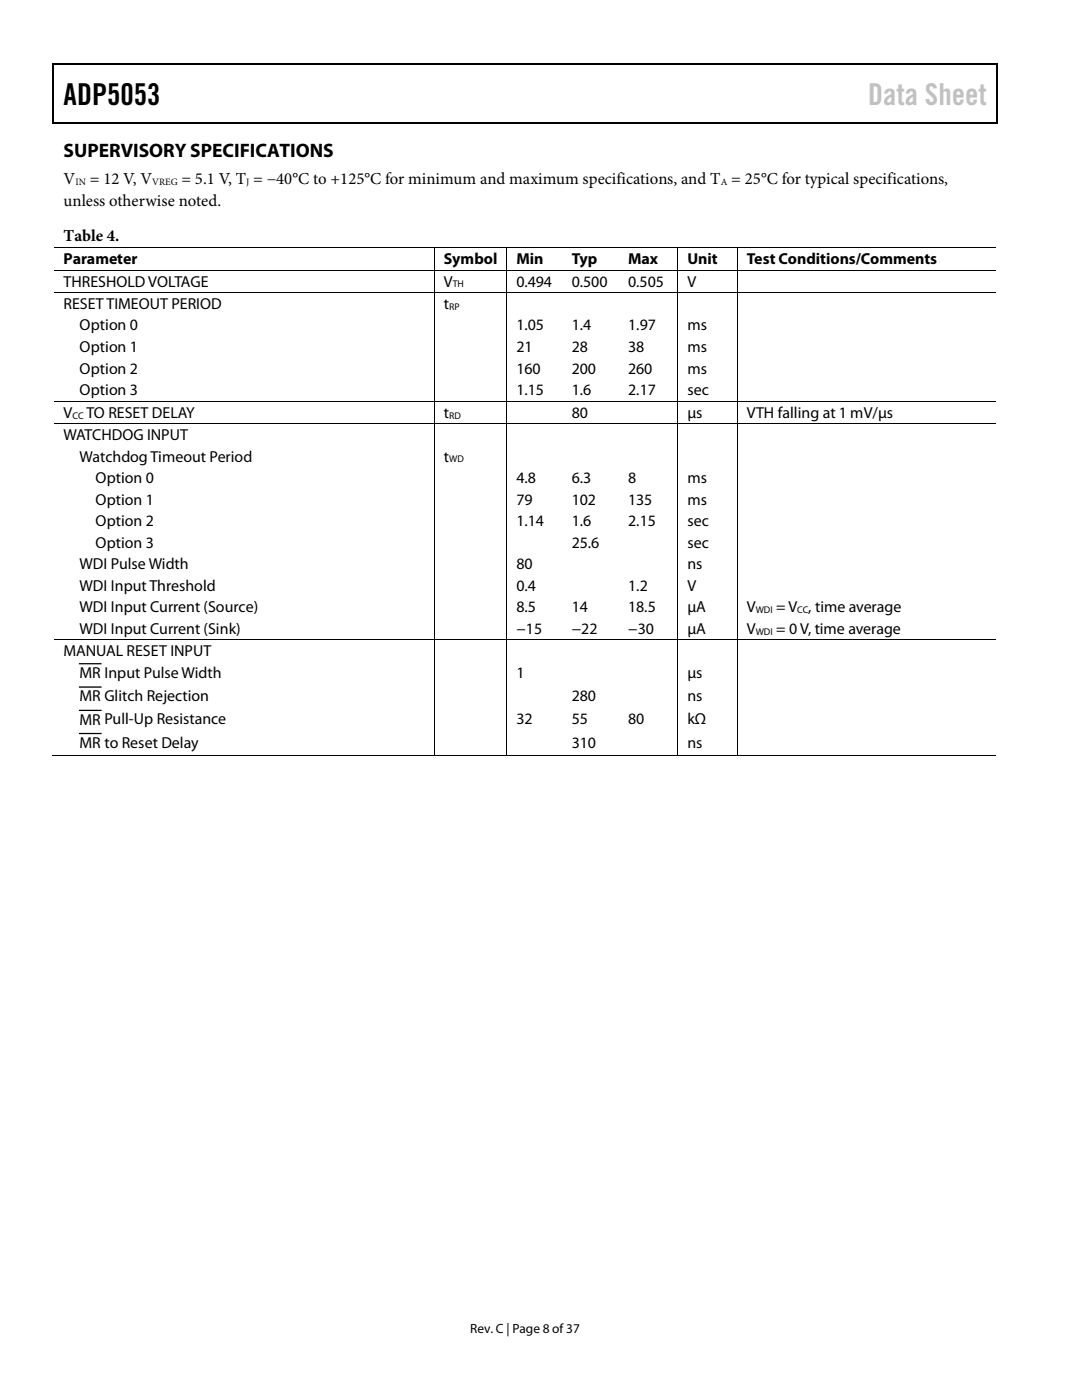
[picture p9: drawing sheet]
<svg xmlns="http://www.w3.org/2000/svg" width="216mm" height="279mm" viewBox="0 0 216 279" stroke-linecap="round" stroke-linejoin="round" font-family="sans-serif">
<defs><g id="words">
<text font-size="6" x="12.7" y="20.9">ADP5053</text>
<text font-size="6" fill="#c1c1c1" x="173.2" y="20.9">Data Sheet</text>
<text font-size="3.9" x="12.7" y="31.3">SUPERVISORY SPECIFICATIONS</text>
<g font-size="3.3">
<text x="12.7" y="36.8">V</text>
<text x="12.7" y="41.1">unless otherwise noted.</text>
<text x="17.9" y="36.8">= 12 V, V</text>
<text x="36.2" y="36.8">= 5.1 V, T = −40°C to +125°C for minimum and maximum specifications, and T = 25°C for typical specifications,</text>
<text x="12.7" y="48.2">Table 4.</text>
</g>
<g font-size="3.2">
<text x="12.7" y="52.7">Parameter</text>
<text x="88.6" y="52.7">Symbol</text>
<text x="103" y="52.7">Min</text>
<text x="114.1" y="52.7">Typ</text>
<text x="125.3" y="52.7">Max</text>
<text x="137.2" y="52.7">Unit</text>
<text x="149" y="52.7">Test Conditions/Comments</text>
<text x="12.7" y="57.2">THRESHOLD VOLTAGE</text>
<text x="88.6" y="57.2">V</text>
<text x="103" y="57.2">0.494</text>
<text x="114.1" y="57.2">0.500</text>
<text x="125.3" y="57.2">0.505</text>
<text x="137.2" y="57.2">V</text>
<text x="12.7" y="61.7">RESET TIMEOUT PERIOD</text>
<text x="15.9" y="66">Option 0</text>
<text x="88.6" y="61.7">t</text>
<text x="103" y="66">1.05</text>
<text x="114.1" y="66">1.4</text>
<text x="125.4" y="66">1.97</text>
<text x="137.2" y="66">ms</text>
<text x="15.9" y="70.3">Option 1</text>
<text x="103" y="70.3">21</text>
<text x="114.1" y="70.3">28</text>
<text x="125.4" y="70.3">38</text>
<text x="137.2" y="70.3">ms</text>
<text x="15.9" y="74.5">Option 2</text>
<text x="103" y="74.5">160</text>
<text x="114.1" y="74.5">200</text>
<text x="125.3" y="74.5">260</text>
<text x="137.2" y="74.5">ms</text>
<text x="12.7" y="83.4">V</text>
<text x="15.9" y="78.9">Option 3</text>
<text x="17.3" y="83.4">TO RESET DELAY</text>
<text x="88.6" y="83.4">t</text>
<text x="103" y="78.9">1.15</text>
<text x="114.1" y="83.4">80</text>
<text x="114.1" y="78.9">1.6</text>
<text x="125.4" y="78.9">2.17</text>
<text x="137.2" y="83.4">µs</text>
<text x="137.2" y="78.9">sec</text>
<text x="149" y="83.4">VTH falling at 1 mV/µs</text>
<text x="12.7" y="87.8">WATCHDOG INPUT</text>
<text x="15.9" y="92.1">Watchdog Timeout Period</text>
<text x="88.6" y="92.1">t</text>
<text x="19" y="96.4">Option 0</text>
<text x="19" y="100.7">Option 1</text>
<text x="103" y="96.4">4.8</text>
<text x="103" y="100.7">79</text>
<text x="114.1" y="96.4">6.3</text>
<text x="114.1" y="100.7">102</text>
<text x="125.3" y="100.7">135</text>
<text x="125.4" y="96.4">8</text>
<text x="137.2" y="100.7">ms</text>
<text x="137.2" y="96.4">ms</text>
<text x="19" y="105">Option 2</text>
<text x="103" y="105">1.14</text>
<text x="114.1" y="105">1.6</text>
<text x="125.4" y="105">2.15</text>
<text x="137.2" y="105">sec</text>
<text x="15.9" y="113.6">WDI Pulse Width</text>
<text x="19" y="109.3">Option 3</text>
<text x="103" y="113.6">80</text>
<text x="114.1" y="109.3">25.6</text>
<text x="137.2" y="113.6">ns</text>
<text x="137.2" y="109.3">sec</text>
<text x="15.9" y="117.9">WDI Input Threshold</text>
<text x="103" y="117.9">0.4</text>
<text x="125.4" y="117.9">1.2</text>
<text x="137.2" y="117.9">V</text>
<text x="15.9" y="122.2">WDI Input Current (Source)</text>
<text x="103" y="122.2">8.5</text>
<text x="114.1" y="122.2">14</text>
<text x="125.3" y="122.2">18.5</text>
<text x="137.2" y="122.2">µA</text>
<text x="149" y="122.2">V</text>
<text x="154.9" y="122.2">= V , time average</text>
<text x="12.7" y="130.9">MANUAL RESET INPUT</text>
<text x="15.9" y="126.5">WDI Input Current (Sink)</text>
<text x="103" y="126.5">−15</text>
<text x="114.1" y="126.5">−22</text>
<text x="125.4" y="126.5">−30</text>
<text x="137.2" y="126.5">µA</text>
<text x="149" y="126.5">V</text>
<text x="154.9" y="126.5">= 0 V, time average</text>
<text x="15.9" y="135.3">MR Input Pulse Width</text>
<text x="103" y="135.3">1</text>
<text x="137.2" y="135.3">µs</text>
<text x="15.9" y="140">MR Glitch Rejection</text>
<text x="114.1" y="139.9">280</text>
<text x="137.2" y="139.9">ns</text>
<text x="15.9" y="144.6">MR Pull-Up Resistance</text>
<text x="15.9" y="149.2">MR to Reset Delay</text>
<text x="103" y="144.6">32</text>
<text x="114.1" y="149.2">310</text>
<text x="114.1" y="144.6">55</text>
<text x="125.4" y="144.6">80</text>
<text x="137.2" y="149.2">ns</text>
<text x="137.2" y="144.6">kΩ</text>
</g>
<text font-size="2.7" x="93.8" y="266">Rev. C | Page 8 of37</text>
<g font-size="1.9">
<text x="15.1" y="37">IN</text>
<text x="30.4" y="37">VREG</text>
<text x="49.1" y="37">J</text>
<text x="143.8" y="37">A</text>
<text x="90.3" y="57.4">TH</text>
<text x="89.6" y="61.8">RP</text>
<text x="14.5" y="83.5">CC</text>
<text x="89.6" y="83.5">RD</text>
<text x="89.6" y="92.3">WD</text>
<text x="150.8" y="122.3">WDI</text>
<text x="159.1" y="122.3">CC</text>
<text x="150.8" y="126.7">WDI</text>
</g>
</g></defs>
<g fill="#000">
<path d="M10.5 12.7h.3v1h-.3zM10.5 12.7h.3v.3h-.3zM133.3 12.7h.3v.3h-.3zM198.8 12.7h.2v1h-.2zM198.8 12.7h.2v.3h-.2zM10.5 24.4h.3v.2h-.3zM133.1 24.4h.2v.2h-.2zM198.8 24.4h.2v.2h-.2zM86.6 49.4h.1v.1h-.1zM86.6 53.9h.1v.2h-.1zM86.6 58.4h.1v.1h-.1zM101 49.4h.2v.1h-.2z"/>
<path d="M101 53.9h.2v.2h-.2zM101 58.4h.2v.1h-.2zM112.2 49.4h.2v.1h-.2zM112.2 53.9h.2v.2h-.2zM112.2 58.4h.2v.1h-.2zM123.4 49.4h.2v.1h-.2zM123.4 53.9h.2v.2h-.2zM123.4 58.4h.2v.1h-.2zM135.2 49.4h.1v.1h-.1zM135.2 53.9h.1v.2h-.1zM135.2 58.4h.1v.1h-.1zM147 49.4h.2v.1h-.2z"/>
<path d="M147 53.9h.2v.2h-.2zM147 58.4h.2v.1h-.2zM86.6 80h.1v.2h-.1zM86.6 84.5h.1v.2h-.1zM101 80h.2v.2h-.2zM101 84.5h.2v.2h-.2zM112.2 80h.2v.2h-.2zM112.2 84.5h.2v.2h-.2zM123.4 80h.2v.2h-.2zM123.4 84.5h.2v.2h-.2zM135.2 80h.1v.2h-.1zM135.2 84.5h.1v.2h-.1z"/>
<path d="M147 80h.2v.2h-.2zM147 84.5h.2v.2h-.2zM86.6 127.6h.1v.2h-.1zM101 127.6h.2v.2h-.2zM112.2 127.6h.2v.2h-.2zM123.4 127.6h.2v.2h-.2zM135.2 127.6h.1v.2h-.1zM147 127.6h.2v.2h-.2zM86.6 150.7h.1v.2h-.1zM101 150.7h.2v.2h-.2zM111.9 150.7h.2v.2h-.2zM123.2 150.7h.2v.2h-.2z"/>
<path d="M135.2 150.7h.1v.2h-.1zM147 150.7h.2v.2h-.2z"/>
</g>
<path d="M10.7 13.7v10.7M10.8 12.8h122.5M133.6 12.8h65.2M198.9 13.7v10.7M10.8 24.5h188M15.9 132.5h4.3M15.9 137.1h4.3M15.9 141.8h4.3M15.9 146.4h4.3" fill="none" stroke="#000" stroke-width=".25"/>
<g fill="none" stroke="#000" stroke-width=".2">
<path d="M10.8 49.4h75.8M10.8 54h75.8M10.8 58.5h75.8M86.7 49.5v4.4M86.7 54.1v4.3M86.7 58.5v21.5M86.7 49.4h14.3M86.7 54h14.3M86.7 58.5h14.3M101.1 49.5v4.4M101.1 54.1v4.3M101.1 58.5v21.5"/>
<path d="M101.2 49.4h11M101.2 54h11M101.2 58.5h11M112.4 49.4h11M112.4 54h11M112.4 58.5h11M123.6 49.4h11.6M123.6 54h11.6M123.6 58.5h11.6M135.3 49.5v4.4M135.3 54.1v4.3M135.3 58.5v21.5"/>
<path d="M135.3 49.4h11.7M135.3 54h11.7M135.3 58.5h11.7M147.1 49.5v4.4M147.1 54.1v4.3M147.1 58.5v21.5M147.2 49.4h51.6M147.2 54h51.6M147.2 58.5h51.6M10.8 80.1h75.8M10.8 84.6h75.8M86.7 80.2v4.3"/>
<path d="M86.7 84.7v42.9M86.7 80.1h14.3M86.7 84.6h14.3M101.1 80.2v4.3M101.1 84.7v42.9M101.2 80.1h11M101.2 84.6h11M112.4 80.1h11M112.4 84.6h11M123.6 80.1h11.6M123.6 84.6h11.6M135.3 80.2v4.3"/>
<path d="M135.3 84.7v42.9M135.3 80.1h11.7M135.3 84.6h11.7M147.1 80.2v4.3M147.1 84.7v42.9M147.2 80.1h51.6M147.2 84.6h51.6M10.8 127.7h75.8M86.7 127.8v22.9M86.7 127.7h14.3M101.1 127.8v22.9M101.2 127.7h11"/>
<path d="M112.4 127.7h11M123.6 127.7h11.6M135.3 127.8v22.9M135.3 127.7h11.7M147.1 127.8v22.9M147.2 127.7h51.6M10.5 150.8h76.1M86.7 150.8h14.3M101.2 150.8h34M135.3 150.8h11.7M147.2 150.8h51.6"/>
</g>
<use href="#words"/>
</svg>
